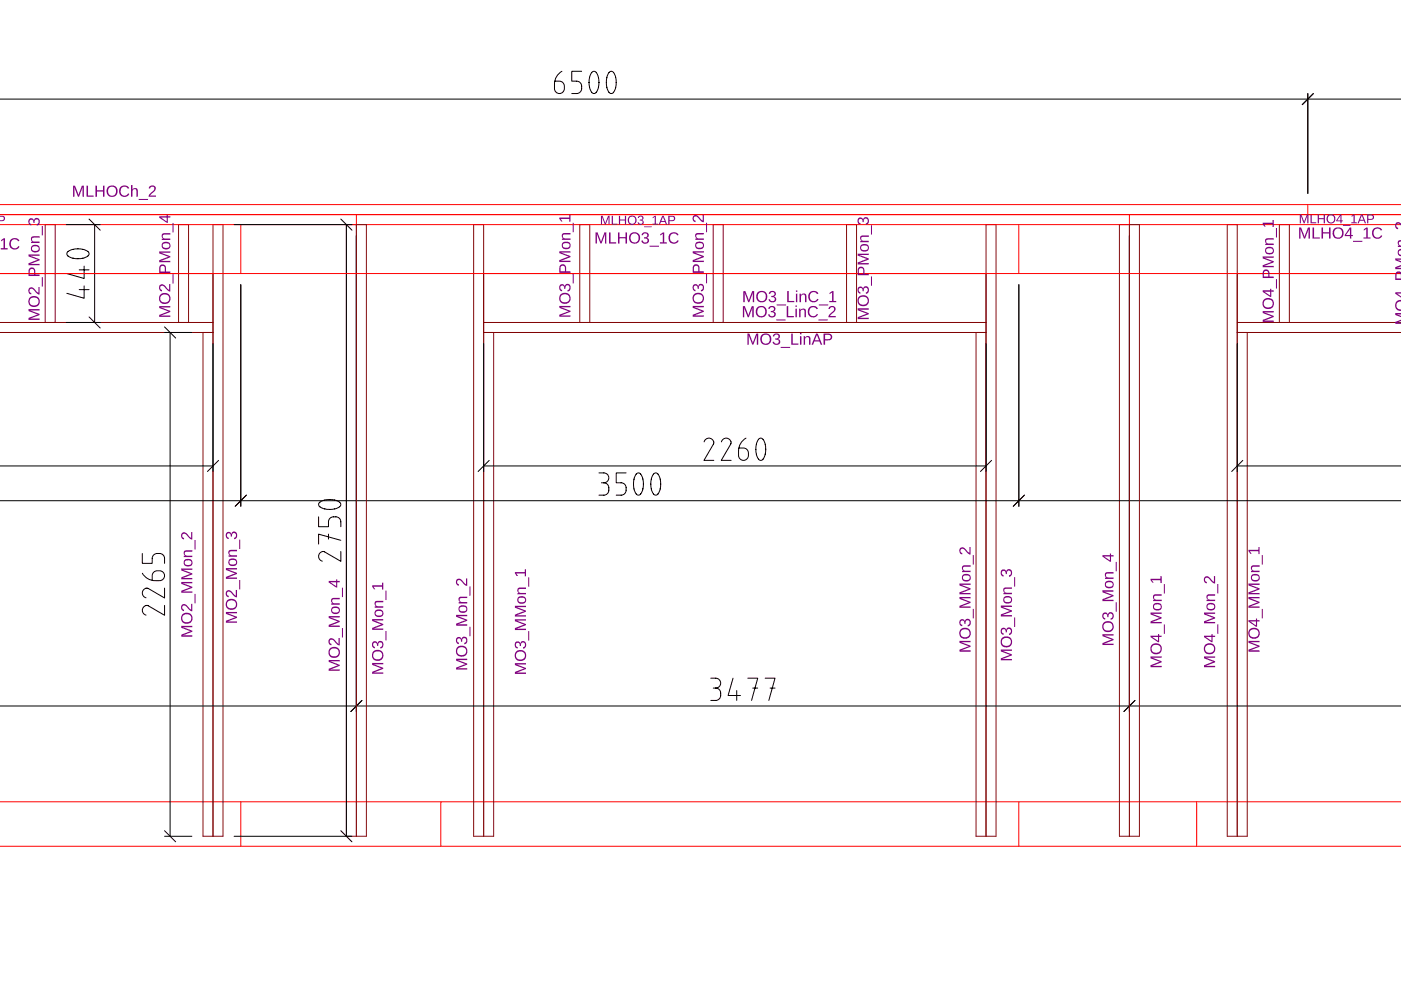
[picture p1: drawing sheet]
<svg xmlns="http://www.w3.org/2000/svg" width="420mm" height="297mm" viewBox="0 0 420 297" stroke-linecap="round" stroke-linejoin="round" font-family="sans-serif">
<g fill="none" stroke="#f00" stroke-width=".3">
<path d="M0 61.3h420.2M0 64.3h420.2M0 67.3h420.2M72.2 67.3v14.7M106.9 64.3v3M305.5 67.3v14.7M338.7 64.3v3M392.2 61.3v3M-.1 253.7h420.3M0 240.3h420.2M72.2 240.3v13.4M132.2 240.3v13.4"/>
<path d="M305.5 240.3v13.4M358.9 240.3v13.4"/>
</g>
<g fill="none" stroke="#850e0e" stroke-width=".3">
<path d="M13.5 67.3h3v29.4h-3zM53.5 67.3h3v29.4h-3zM103.9 67.3h6v183.4h-6zM106.9 67.3v183.4M173.9 67.3h3v29.4h-3zM213.9 67.3h3v29.4h-3zM253.9 67.3h3v29.4h-3zM335.7 67.3h6v183.4h-6zM338.7 67.3v183.4M383.7 67.3h3v29.4h-3zM63.9 99.7h-3v151h6v-183.4h-3v183.4M145 99.7h3v151h-6v-183.4h3v183.4"/>
<path d="M295.7 99.7h-3v151h6v-183.4h-3v183.4M371 99.7h3v151h-6v-183.4h3v183.4"/>
</g>
<path d="M0 96.7h63.9M0 82h63.9v17.7h-63.9M145 96.7h150.7M145 82h150.7v17.7h-150.7zM371 96.7h49.2M420.2 82h-49.2v17.7h49.2" fill="none" stroke="#800000" stroke-width=".3"/>
<g fill="none" stroke="#000" stroke-width=".3">
<path d="M0 29.7h420.2M168.5 21.4a4.9 4.9 0 0 0-1.9 6 1.58 1.58 0 0 0 2 .4 1.58 1.58 0 0 0 .6-2 1.48 1.48 0 0 0-1.4-1.5h-1.4M174.4 21.4h-2.9v2.9h1.5a1.89 1.89 0 0 1 1.5 1.9 1.89 1.89 0 0 1-1.5 1.8h-1.5M176.7 24.7l.4-2.3 .5-.9 .5-.1 .5 .1 .6 .9 .4 2.3M176.7 24.7l.4 2.3 .5 .9 .5 .1 .5-.1 .6-.9 .4-2.3M181.8 24.7l.3-1.9 .5-1.1a1.01 1.01 0 0 1 1.2-.2 1.01 1.01 0 0 1 .6 .9l.4 2.3M181.8 24.7l.4 2.3 .6 .9 .5 .1 .5-.1 .6-.9 .4-2.3M392.2 28v30M393.9 28l-3.4 3.4M19.9 67.3h10.1M20.2 75.6l1.3-.8 2.3-.2 1.8 .4 .9 .6 .2 .5-.2 .5-.9 .6-2.6 .3-1.5-.2-1.1-.6-.4-.6zM25.2 79.8v3.7l-5.2-1.5"/>
<path d="M26.7 65.7l3.3 3.3M28.4 67.3v29.4M70.2 67.3h35.3M102.2 65.7l3.3 3.3M103.9 67.3v183.4M106.9 70.7v142.6M338.7 70.7v142.6M19.9 96.7h10.1M23.7 86.8h3M23.7 80.9h3M25.2 85.7v3.7l-5.2-1.5M26.7 95l3.3 3.3"/>
<path d="M49.3 99.7h8.2M49.3 98l3.4 3.3M51 99.7v151M72.2 85.3v66.4M305.5 85.3v66.4M63.9 103v38.3M145 103v38.3M295.7 103v38.3M371 103v38.3M0 139.7h63.9M65.5 138l-3.3 3.3M145 139.7h150.7"/>
<path d="M146.7 138l-3.3 3.3M211.2 132.4a1.44 1.44 0 0 1 1.7-1.1 1.44 1.44 0 0 1 1.1 1.8l-2.9 4.9h3M216.4 132.4a1.44 1.44 0 0 1 1.7-1.1 1.44 1.44 0 0 1 1.1 1.8l-2.9 4.9h3M223.7 131.3a4.9 4.9 0 0 0-1.9 6.1 1.58 1.58 0 0 0 2 .4 1.58 1.58 0 0 0 .7-2 1.48 1.48 0 0 0-1.5-1.5h-1.4M227.7 131.5l.2-.1a1.63 1.63 0 0 1 1.6 1.8l.1 1.9-.2 1.4-.7 1.3-.8 .1-.8-1-.4-1.8 .2-2.3zM297.4 138l-3.4 3.3M371 139.7h49.2M372.7 138l-3.3 3.3M-.1 150.1h420.3M73.9 148.4l-3.4 3.3M95.5 154.9v3h3v-1.5a1.89 1.89 0 0 1 1.9-1.5 1.89 1.89 0 0 1 1.8 1.5v1.5M95.7 150.7l1.3-.7 2.3-.3 1.8 .4 .9 .6 .2 .5-.2 .5-.9 .6-2.6 .4-1.5-.3-1.1-.5-.4-.7z"/>
<path d="M179.6 141.7h1.5a1.48 1.48 0 0 1 1.5 1.5 1.48 1.48 0 0 1-1.5 1.5M180.4 144.7h.7M181.1 144.7a1.89 1.89 0 0 1 1.5 1.9 1.89 1.89 0 0 1-1.5 1.8h-1.5M187.8 141.7h-3v3h1.5a1.89 1.89 0 0 1 1.5 1.9 1.89 1.89 0 0 1-1.5 1.8h-1.5M191 141.9l.5-.2 .7 .4 .5 1.1 .2 1.5-.3 2.7-.6 .8-.5 .2-.5-.2-.6-.8-.4-1.9 .2-2.3zM196.2 141.9a1.48 1.48 0 0 1 1.8 1.7l.1 1.9-.2 1.5-.7 1.2-.8 .2-.8-1-.4-1.9 .2-2.3zM307.2 148.4l-3.3 3.3M42.7 171.8a4.9 4.9 0 0 0 6 2 1.58 1.58 0 0 0 .4-2.1 1.58 1.58 0 0 0-2-.6 1.48 1.48 0 0 0-1.5 1.5v1.4M42.7 165.9v3h2.9v-1.5a1.89 1.89 0 0 1 1.9-1.5 1.89 1.89 0 0 1 1.8 1.5v1.5M49.3 176.3v2.9l-4.9-2.8a1.44 1.44 0 0 0-1.7 1.1 1.44 1.44 0 0 0 1.1 1.7M98.5 160.1v1.5M102.2 165.3v3l-4.9-2.9a1.44 1.44 0 0 0-1.8 1.1 1.44 1.44 0 0 0 1.2 1.7"/>
<path d="M102.2 162l-6.7-1.9v3M49.3 181.5v2.9l-4.9-2.8a1.44 1.44 0 0 0-1.7 1 1.44 1.44 0 0 0 1.1 1.8M-.1 211.6h420.3M108.5 209.9l-3.3 3.4M213.2 203.3h1.4a1.48 1.48 0 0 1 1.5 1.5 1.48 1.48 0 0 1-1.5 1.4M213.9 206.2h.7M214.6 206.2a1.89 1.89 0 0 1 1.6 1.9 1.89 1.89 0 0 1-1.6 1.8h-1.4M219.8 203.3l-1.4 5.2h3.7M220.9 207v2.9M224.3 203.3h2.9l-1.8 6.6M225.8 206.2h1.4M229.5 203.3h2.9l-1.8 6.6"/>
<path d="M230.9 206.2h1.5M340.4 209.9l-3.4 3.4M49.3 250.7h8.2M49.3 249l3.4 3.3M70.2 250.7h35.3M102.2 249l3.3 3.3"/>
</g>
<path d="M8.5 92.7h3.4v.4l-3-.1 3 1.1v.3l-3 1.1h3v.4h-3.4v-.6l2.9-1-2.9-1.1zM8.5 90.4a1.72 1.72 0 0 1 3.4 0 1.72 1.72 0 0 1-3.4 0zM9.2 89.5a1.26 1.26 0 0 0 .2 1.8 1.26 1.26 0 0 0 1.7-.2 1.26 1.26 0 0 0-.1-1.7l-1-.2zM8.7 86.4a1.64 1.64 0 0 1 2.3 1l.5 .4v-1.7h.4v2.2l-.9-.4a1.78 1.78 0 0 0-2-1.2l-.1 .7 .5 .4v.5a1.16 1.16 0 0 1-.7-1.9zM12.5 83.1h.3v2.8h-.3zM8.8 80.5a1.03 1.03 0 0 1 1.2-.2 1.03 1.03 0 0 1 .6 1v1h1.3v.4h-3.4l.1-1.6zM9.1 80.8l-.2 1.5h1.3v-.9a.67 .67 0 0 0-.3-.7 .67 .67 0 0 0-.8 .1zM8.5 76.3h3.4v.4l-3-.1 3 1.1v.3l-3 1.1h3v.4h-3.4v-.6l2.9-1-2.9-1.1zM9.6 73.6a1.3 1.3 0 0 1 1.9 0 1.3 1.3 0 0 1 0 1.9 1.31 1.31 0 0 1-1.8-.1 1.31 1.31 0 0 1-.1-1.8zM9.8 74l-.1 .1a.86 .86 0 0 0 .2 1 .86 .86 0 0 0 1.1 .1 .76 .76 0 0 0 .6-1 .76 .76 0 0 0-1.2-.4zM9.5 71l2.4-.2v.4h-1.6a.61 .61 0 0 0-.7 .7 .61 .61 0 0 0 .8 .5h1.5v.4l-2.6 .1v-.4l.5-.1-.5-.6zM12.5 67.7h.3v2.9h-.3zM8.8 65.7l.9-.2 .5 .6a.95 .95 0 0 1 1.3-.7 .95 .95 0 0 1 .4 1.4l-.5 .7-.4 .1v-.4a.69 .69 0 0 0 .7-.8 .69 .69 0 0 0-1-.6 .69 .69 0 0 0-.3 1h-.4a.65 .65 0 0 0-.3-.9 .65 .65 0 0 0-.9 .4 .65 .65 0 0 0 .6 .8v.5a1.16 1.16 0 0 1-.6-1.9z" fill="#800080"/>
<path d="M0 82h420.2" fill="none" stroke="#f00" stroke-width=".3"/>
<g fill="#800080">
<path d="M47.7 91.7h3.4v.4h-3l3 1.1v.3l-3 1.1h3v.4h-3.4v-.6l2.9-1-2.9-1.1zM47.7 89.5a1.72 1.72 0 0 1 3.4 0 1.72 1.72 0 0 1-3.4 0zM48.4 88.6a1.26 1.26 0 0 0 .2 1.7 1.26 1.26 0 0 0 1.7-.1 1.26 1.26 0 0 0-.1-1.7l-1-.2zM47.9 85.5a1.64 1.64 0 0 1 2.3 1l.5 .4v-1.7h.4v2.2l-.9-.5a1.78 1.78 0 0 0-2-1.1l-.1 .7 .5 .4v.4a1.16 1.16 0 0 1-.7-1.8zM51.7 82.2h.3v2.8h-.3zM48 79.5a1.03 1.03 0 0 1 1.2-.2 1.03 1.03 0 0 1 .6 1.1v1h1.3v.4h-3.4l.1-1.6zM48.3 79.9l-.2 1.5h1.3v-.9a.67 .67 0 0 0-.3-.7 .67 .67 0 0 0-.8 .1zM47.7 75.4h3.4v.4l-3-.1 3 1.1v.3l-3 1.1h3v.4h-3.4v-.6l2.9-1-2.9-1.1zM48.8 72.7a1.3 1.3 0 0 1 1.9 0 1.3 1.3 0 0 1 0 1.8 1.31 1.31 0 0 1-1.8 0 1.31 1.31 0 0 1-.1-1.8zM49 73.1l-.1 .1a.86 .86 0 0 0 .2 1 .86 .86 0 0 0 1.1 .1 .76 .76 0 0 0 .6-1 .76 .76 0 0 0-1.2-.4zM48.7 70.1l2.4-.2v.4h-1.6a.61 .61 0 0 0-.7 .7 .61 .61 0 0 0 .8 .5h1.5v.4h-2.6v-.4h.5l-.5-.6zM51.7 66.8h.3v2.9h-.3zM47.7 64.8h2.3v-.5h.3v.5h.8v.4h-.8v1.6h-.3l-2.3-1.5zM48.2 65.2l1.8 1.2v-1.2z"/>
<path d="M207.7 91.7h3.4v.4h-3l3 1v.4l-3 1h3v.4h-3.4v-.6l2.9-1-2.9-1zM207.7 89.5a1.72 1.72 0 0 1 3.4 0 1.72 1.72 0 0 1-3.4 0zM208.4 88.5a1.26 1.26 0 0 0 .2 1.8 1.26 1.26 0 0 0 1.7-.1 1.26 1.26 0 0 0-.1-1.8l-1-.2zM208 85.4l.9-.2 .5 .7a.95 .95 0 0 1 1.3-.7 .95 .95 0 0 1 .4 1.4l-.5 .7-.4 .1v-.5a.69 .69 0 0 0 .7-.8 .69 .69 0 0 0-1-.5 .69 .69 0 0 0-.3 1h-.4a.65 .65 0 0 0-.3-1 .65 .65 0 0 0-.9 .5 .65 .65 0 0 0 .6 .8v.4a1.16 1.16 0 0 1-.6-1.9zM211.7 82.1h.3v2.8h-.3zM208 79.5a1.03 1.03 0 0 1 1.2-.2 1.03 1.03 0 0 1 .6 1v1h1.3v.5h-3.4l.1-1.6zM208.3 79.8l-.2 1.5h1.3v-.9a.67 .67 0 0 0-.3-.7 .67 .67 0 0 0-.8 .1zM207.7 75.3h3.4v.4h-3l3 1.1v.3l-3 1.1 3-.1v.4h-3.4v-.5l2.9-1.1-2.9-1zM208.8 72.7a1.3 1.3 0 0 1 1.9-.1 1.3 1.3 0 0 1 0 1.9 1.31 1.31 0 0 1-1.8 0 1.31 1.31 0 0 1-.1-1.8zM209 73l-.1 .1a.86 .86 0 0 0 .2 1.1 .86 .86 0 0 0 1.1 0 .76 .76 0 0 0 .6-1 .76 .76 0 0 0-1.2-.3zM208.7 70l2.4-.2v.5h-1.6a.61 .61 0 0 0-.7 .6 .61 .61 0 0 0 .8 .6h1.5v.4h-2.6v-.4h.5l-.5-.7zM211.7 66.8h.3v2.8h-.3zM207.9 64.7a1.64 1.64 0 0 1 2.3 1l.5 .4v-1.7h.4v2.2l-.9-.4a1.78 1.78 0 0 0-2-1.2l-.1 .7 .5 .4v.5a1.16 1.16 0 0 1-.7-1.9z"/>
<path d="M167.7 91.7h3.4v.4h-3l3 1.1v.3l-3 1.1 3-.1v.4h-3.4v-.6l2.9-1-2.9-1zM167.7 89.5a1.72 1.72 0 0 1 3.4 0 1.72 1.72 0 0 1-3.4 0zM168.4 88.5a1.26 1.26 0 0 0 .2 1.8 1.26 1.26 0 0 0 1.7-.1 1.26 1.26 0 0 0-.1-1.8l-1-.2zM168 85.4l.9-.2 .5 .7a.95 .95 0 0 1 1.3-.7 .95 .95 0 0 1 .4 1.4l-.5 .7-.4 .1v-.5a.69 .69 0 0 0 .7-.8 .69 .69 0 0 0-1-.5 .69 .69 0 0 0-.3 1h-.4a.65 .65 0 0 0-.3-1 .65 .65 0 0 0-.9 .5 .65 .65 0 0 0 .6 .8v.4a1.16 1.16 0 0 1-.6-1.9zM171.7 82.1h.3v2.8h-.3zM168 79.5a1.03 1.03 0 0 1 1.2-.2 1.03 1.03 0 0 1 .6 1.1v.9h1.3v.5h-3.4l.1-1.6zM168.3 79.9l-.2 1.4h1.3v-.9a.67 .67 0 0 0-.3-.7 .67 .67 0 0 0-.8 .2zM167.7 75.3h3.4v.4h-3l3 1.1v.3l-3 1.1 3-.1v.4h-3.4v-.5l2.9-1.1-2.9-1zM168.8 72.7a1.3 1.3 0 0 1 1.9-.1 1.3 1.3 0 0 1 0 1.9 1.31 1.31 0 0 1-1.8 0 1.31 1.31 0 0 1-.1-1.8zM169 73l-.1 .1a.86 .86 0 0 0 .2 1.1 .86 .86 0 0 0 1.1 0 .76 .76 0 0 0 .6-1 .76 .76 0 0 0-1.2-.3zM168.7 70l2.4-.2v.5h-1.6a.61 .61 0 0 0-.7 .7 .61 .61 0 0 0 .8 .5h1.5v.4h-2.6v-.4h.5l-.5-.7zM171.7 66.8h.3v2.8h-.3zM167.7 65.2h3v-.8h.4v2.1h-.4v-.9h-2.5l.5 .8h-.4l-.6-.8z"/>
<path d="M67.7 183.4h3.4v.4h-3l3 1.1v.3l-3 1.1h3v.4h-3.4v-.6l2.9-1.1-2.9-1zM67.7 181.2a1.72 1.72 0 0 1 3.4 0 1.72 1.72 0 0 1-3.4 0zM68.4 180.3a1.26 1.26 0 0 0 .2 1.7 1.26 1.26 0 0 0 1.7-.1 1.26 1.26 0 0 0-.1-1.8l-1-.1zM67.9 177.2a1.64 1.64 0 0 1 2.3 1l.5 .4v-1.8h.4v2.2l-.9-.4a1.78 1.78 0 0 0-2-1.1l-.1 .7 .5 .4v.4a1.16 1.16 0 0 1-.7-1.8zM71.7 173.8h.3v2.9h-.3zM67.7 170.3h3.4v.4h-3l3 1v.3l-3 1.1h3v.4h-3.4v-.6l2.9-1-2.9-1.1zM68.8 167.7a1.3 1.3 0 0 1 1.9-.1 1.3 1.3 0 0 1 0 1.9 1.31 1.31 0 0 1-1.8-.1 1.31 1.31 0 0 1-.1-1.7zM69 168l-.1 .1a.86 .86 0 0 0 .2 1 .86 .86 0 0 0 1.1 .1 .76 .76 0 0 0 .6-1 .76 .76 0 0 0-1.2-.4zM68.7 165l2.4-.2v.4h-1.6a.61 .61 0 0 0-.7 .7 .61 .61 0 0 0 .8 .5h1.5v.4l-2.6 .1v-.4l.5-.1-.5-.6zM71.7 161.7h.3v2.9h-.3zM68 159.7l.9-.2 .5 .6a.95 .95 0 0 1 1.3-.7 .95 .95 0 0 1 .4 1.4l-.5 .7-.4 .1v-.4a.69 .69 0 0 0 .7-.8 .69 .69 0 0 0-1-.6 .69 .69 0 0 0-.3 1h-.4a.65 .65 0 0 0-.3-.9 .65 .65 0 0 0-.9 .4 .65 .65 0 0 0 .6 .8v.5a1.16 1.16 0 0 1-.6-1.9z"/>
<path d="M98.6 197.8h3.3v.4h-2.9l2.9 1.1v.3l-2.9 1.1h2.9v.4h-3.3v-.6l2.8-1.1-2.8-1zM98.5 195.6a1.72 1.72 0 0 1 3.4 0 1.72 1.72 0 0 1-3.4 0zM99.2 194.7a1.26 1.26 0 0 0 .2 1.7 1.26 1.26 0 0 0 1.7-.1 1.26 1.26 0 0 0 0-1.8l-1.1-.1zM98.7 191.6a1.64 1.64 0 0 1 2.3 1l.5 .4v-1.8h.4v2.2l-.9-.4a1.78 1.78 0 0 0-2-1.1l-.1 .7 .5 .4v.4a1.16 1.16 0 0 1-.7-1.8zM102.5 188.2h.4v2.9h-.4zM98.6 184.7h3.3v.4h-2.9l2.9 1v.3l-2.9 1.1h2.9v.4h-3.3v-.6l2.8-1-2.8-1.1zM99.6 182.1a1.3 1.3 0 0 1 1.9-.1 1.3 1.3 0 0 1 0 1.9 1.31 1.31 0 0 1-1.8-.1 1.31 1.31 0 0 1-.1-1.7zM99.8 182.4l-.1 .1a.86 .86 0 0 0 .2 1 .86 .86 0 0 0 1.1 .1 .76 .76 0 0 0 .6-1 .76 .76 0 0 0-1.2-.4zM99.5 179.4l2.4-.2v.4h-1.6a.61 .61 0 0 0-.7 .7 .61 .61 0 0 0 .8 .5h1.5v.4l-2.6 .1v-.4l.5-.1-.5-.6zM102.5 176.1h.4v2.9h-.4zM98.6 174.1h2.2v-.4h.3v.4h.8v.4h-.8v1.6h-.3l-2.2-1.5zM99 174.5l1.8 1.2v-1.2z"/>
<path d="M54.3 187.6h3.4v.4h-3l3 1v.4l-3 1h3v.4h-3.4v-.6l2.9-1-2.9-1zM54.3 185.4a1.72 1.72 0 0 1 3.4 0 1.72 1.72 0 0 1-3.4 0zM55 184.4a1.26 1.26 0 0 0 .2 1.8 1.26 1.26 0 0 0 1.7-.1 1.26 1.26 0 0 0 0-1.8l-1.1-.2zM54.5 181.3a1.64 1.64 0 0 1 2.3 1l.5 .4v-1.7h.4v2.2l-.9-.4a1.78 1.78 0 0 0-2-1.1l-.1 .6 .5 .5v.4a1.16 1.16 0 0 1-.7-1.9zM58.3 178h.3v2.8h-.3zM54.3 174.4h3.4v.4h-3l3 1.1v.3l-3 1.1h3v.4h-3.4v-.6l2.9-1.1-2.9-1zM54.3 170.4h3.4v.4h-3l3 1.1v.3l-3 1.1 3-.1v.4h-3.4v-.6l2.9-1-2.9-1zM55.4 167.8a1.3 1.3 0 0 1 1.9-.1 1.3 1.3 0 0 1 0 1.9 1.31 1.31 0 0 1-1.8 0 1.31 1.31 0 0 1-.1-1.8zM55.6 168.1l-.1 .1a.86 .86 0 0 0 .2 1.1 .86 .86 0 0 0 1.1 0 .76 .76 0 0 0 .6-1 .76 .76 0 0 0-1.2-.3zM55.3 165.1l2.4-.2v.5h-1.6a.61 .61 0 0 0-.7 .6 .61 .61 0 0 0 .8 .6h1.5v.4h-2.6v-.4h.5l-.5-.7zM58.3 161.9h.3v2.8h-.3zM54.5 159.8a1.64 1.64 0 0 1 2.3 1l.5 .4v-1.7h.4v2.2l-.9-.4a1.78 1.78 0 0 0-2-1.2l-.1 .7 .5 .4v.5a1.16 1.16 0 0 1-.7-1.9z"/>
<path d="M222.8 91.8h.6l1 2.8 1-2.8h.6v3.3h-.4v-2.9l-1 2.9h-.3l-1.1-2.9v2.9h-.4zM226.5 93.4a1.75 1.75 0 0 1 3.5 0 1.75 1.75 0 0 1-3.5 0zM227.4 92.4a1.31 1.31 0 0 0 0 2 1.31 1.31 0 0 0 1.9-.1 1.31 1.31 0 0 0-.1-1.8 1.31 1.31 0 0 0-1.8-.1zM230.6 92a1.01 1.01 0 0 1 1.4-.2 1.01 1.01 0 0 1 .3 1.4l-.4 .2a.95 .95 0 0 1 .7 1.3 .95 .95 0 0 1-1.5 .4l-.7-.5-.1-.4h.5a.69 .69 0 0 0 .8 .7 .69 .69 0 0 0 .5-.9 .69 .69 0 0 0-1-.4v-.4a.65 .65 0 0 0 1-.3 .65 .65 0 0 0-.5-.9 .65 .65 0 0 0-.8 .6h-.4zM232.8 95.7h2.8v.4h-2.8zM235.9 91.8h.5v2.9h1.7v.4h-2.2zM238.6 91.6h.4v.4h-.4zM238.6 92.5h.4v2.6h-.4zM239.6 92.5h.4l.1 .5a.86 .86 0 0 1 1-.5 .86 .86 0 0 1 .6 .9v1.7h-.4v-1.6a.61 .61 0 0 0-.7-.7 .61 .61 0 0 0-.5 .8v1.5h-.4zM242.7 92.2a1.69 1.69 0 0 1 2.6 .3l-.4 .2a1.29 1.29 0 0 0-2.2 .3 1.29 1.29 0 0 0 1.4 1.8l.9-.7 .3 .2a1.71 1.71 0 0 1-2.5 .5 1.71 1.71 0 0 1-.1-2.6zM245.4 95.7h2.8v.4h-2.8zM248.8 92a1.08 1.08 0 0 1 1.7 .1 1.08 1.08 0 0 1-.6 1.6l-1 1h1.7v.4h-2.2l.4-.9a1.78 1.78 0 0 0 1.2-2l-.7-.1-.4 .5h-.4z"/>
<path d="M222.9 87.2h.6l1.1 2.9 1-2.9h.6v3.4h-.4v-3l-1.1 3h-.3l-1.1-3v3h-.4zM226.7 88.9a1.72 1.72 0 0 1 3.4 0 1.72 1.72 0 0 1-3.4 0zM227.6 87.9a1.31 1.31 0 0 0-.1 1.9 1.31 1.31 0 0 0 1.9-.1 1.31 1.31 0 0 0 0-1.8 1.31 1.31 0 0 0-1.8 0zM230.8 87.5a1.01 1.01 0 0 1 1.4-.2 1.01 1.01 0 0 1 .2 1.4l-.4 .2a.95 .95 0 0 1 .7 1.3 .95 .95 0 0 1-1.4 .4l-.7-.5-.1-.4h.4a.69 .69 0 0 0 .8 .7 .69 .69 0 0 0 .6-1 .69 .69 0 0 0-1-.3v-.4a.65 .65 0 0 0 .9-.3 .65 .65 0 0 0-.4-.9 .65 .65 0 0 0-.8 .6h-.5zM232.9 91.2h2.8v.3h-2.8zM236.1 87.2h.4v3h1.7v.4h-2.1zM238.7 87.1h.4v.4h-.4zM238.7 88h.4v2.6h-.4zM239.8 88h.4v.5a.86 .86 0 0 1 1-.5 .86 .86 0 0 1 .6 .9v1.7h-.4v-1.6a.61 .61 0 0 0-.7-.7 .61 .61 0 0 0-.5 .8v1.5h-.4zM242.8 87.7a1.69 1.69 0 0 1 2.6 .3l-.4 .2a1.29 1.29 0 0 0-2.2 .3 1.29 1.29 0 0 0 1.4 1.7l.9-.6 .4 .1a1.71 1.71 0 0 1-2.6 .6 1.71 1.71 0 0 1-.1-2.6zM245.6 91.2h2.8v.3h-2.8zM248.8 87.8l.8-.6h.4v3h.8v.4h-2.1v-.4h.8v-2.6l-.7 .6z"/>
<path d="M224.1 100h.6l1.1 2.8 1-2.8h.6v3.3h-.4v-2.9l-1.1 2.9h-.3l-1.1-2.9v2.9h-.4zM227.9 101.7a1.72 1.72 0 0 1 3.4 0 1.72 1.72 0 0 1-3.4 0zM228.8 100.7a1.31 1.31 0 0 0-.1 1.9 1.31 1.31 0 0 0 2-.1 1.31 1.31 0 0 0-.1-1.8 1.31 1.31 0 0 0-1.8 0zM232 100.3a1.01 1.01 0 0 1 1.4-.3 1.01 1.01 0 0 1 .2 1.4l-.4 .2a.95 .95 0 0 1 .7 1.3 .95 .95 0 0 1-1.4 .4l-.7-.5-.1-.3 .4-.1a.69 .69 0 0 0 .9 .7 .69 .69 0 0 0 .5-.9 .69 .69 0 0 0-1-.4v-.4a.65 .65 0 0 0 .9-.3 .65 .65 0 0 0-.4-.8 .65 .65 0 0 0-.8 .5h-.4zM234.1 104h2.9v.3h-2.9zM237.3 100h.4v3h1.7v.3h-2.1zM239.9 99.8h.4v.4h-.4zM239.9 100.8h.4v2.5h-.4zM241 100.8h.4v.4a.86 .86 0 0 1 1-.5 .86 .86 0 0 1 .7 .9v1.7h-.5v-1.6a.61 .61 0 0 0-.7-.7 .61 .61 0 0 0-.5 .8v1.5h-.4zM244.7 100h.5l1.4 3.3h-.5l-.4-.9h-1.5l-.4 .9h-.4zM245 100.3l-.6 1.7h1.2zM247 100h1.4a1.03 1.03 0 0 1 1.2 1 1.03 1.03 0 0 1-1.2 1h-1v1.3h-.4zM247.4 100.4v1.3h1a.67 .67 0 0 0 .7-.7 .67 .67 0 0 0-.8-.6z"/>
<path d="M-.1 71.4v3.3zM-.1 71.4v3.3zM-.1 71.4v3.3zM-.1 71.4v3.4zM-.1 71.7v2.7zM-.1 71.4v3.3zM-.1 75.4v.3zM-.1 75.4v.3zM.3 72l.8-.6h.4v3h.8v.3h-2.1v-.3h.9v-2.6l-.8 .6zM3.2 71.8a1.69 1.69 0 0 1 2.6 .4l-.4 .1a1.29 1.29 0 0 0-2.2 .4 1.29 1.29 0 0 0 1.4 1.7l.9-.7 .4 .2a1.71 1.71 0 0 1-2.6 .5 1.71 1.71 0 0 1-.1-2.6z"/>
<path d="M-.1 64.7v2.6zM-.1 64.7v2.6zM-.1 64.7v2.6zM-.1 64.6v2.8zM-.1 64.9v2.2zM-.1 64.6v2.7zM-.1 67.9v.2zM-.1 64.7v2.6zM-.1 64.7v2.6zM-.1 64.9v1.4zM-.1 64.7h.7a.82 .82 0 0 1 .9 .8 .82 .82 0 0 1-.9 .8h-.7v1zM-.1 65v1h.6a.53 .53 0 0 0 .6-.5 .53 .53 0 0 0-.6-.5z"/>
<path d="M257.2 92.4h3.3v.4h-2.9l2.9 1.1v.3l-2.9 1.1 2.9-.1v.5h-3.3v-.6l2.9-1.1-2.9-1zM257.2 90.2a1.72 1.72 0 0 1 3.4 0 1.72 1.72 0 0 1-3.4 0zM257.9 89.2a1.26 1.26 0 0 0 .1 1.8 1.26 1.26 0 0 0 1.8-.1 1.26 1.26 0 0 0-.1-1.8l-1-.2zM257.4 86.1l.9-.2 .5 .7a.95 .95 0 0 1 1.3-.7 .95 .95 0 0 1 .5 1.4l-.6 .7-.3 .1-.1-.5a.69 .69 0 0 0 .7-.8 .69 .69 0 0 0-.9-.5 .69 .69 0 0 0-.4 1h-.3a.65 .65 0 0 0-.4-.9 .65 .65 0 0 0-.8 .4 .65 .65 0 0 0 .6 .8l-.1 .4a1.16 1.16 0 0 1-.6-1.9zM261.2 82.8h.3v2.9h-.3zM257.5 80.2a1.03 1.03 0 0 1 1.2-.2 1.03 1.03 0 0 1 .5 1.1v.9h1.3v.5h-3.3v-1.6zM257.7 80.6l-.1 1.4h1.3v-.9a.67 .67 0 0 0-.4-.7 .67 .67 0 0 0-.8 .2zM257.2 76h3.3v.4h-2.9l2.9 1.1v.3l-2.9 1.1h2.9v.4h-3.3v-.6l2.9-1.1-2.9-1zM258.3 73.4a1.3 1.3 0 0 1 1.8 0 1.3 1.3 0 0 1 0 1.8 1.31 1.31 0 0 1-1.7 0 1.31 1.31 0 0 1-.1-1.8zM258.5 73.8l-.1 .1a.86 .86 0 0 0 .2 1 .86 .86 0 0 0 1 .1 .76 .76 0 0 0 .6-1.1 .76 .76 0 0 0-1.1-.3zM258.2 70.8l2.3-.2v.4h-1.6a.61 .61 0 0 0-.6 .7 .61 .61 0 0 0 .8 .5h1.4v.4h-2.5v-.4h.4l-.5-.7zM261.2 67.5h.3v2.8h-.3zM257.4 65.4l.9-.2 .5 .7a.95 .95 0 0 1 1.3-.7 .95 .95 0 0 1 .5 1.4l-.6 .7-.3 .1-.1-.5a.69 .69 0 0 0 .7-.8 .69 .69 0 0 0-.9-.5 .69 .69 0 0 0-.4 1h-.3a.65 .65 0 0 0-.4-1 .65 .65 0 0 0-.8 .5 .65 .65 0 0 0 .6 .8l-.1 .4a1.16 1.16 0 0 1-.6-1.9z"/>
<path d="M111.6 198.7h3.3v.4h-2.9l2.9 1.1v.3l-2.9 1.1h2.9v.4h-3.3v-.6l2.8-1.1-2.8-1zM111.5 196.5a1.75 1.75 0 0 1 3.5 0 1.75 1.75 0 0 1-3.5 0zM112.3 195.5a1.26 1.26 0 0 0 .1 1.8 1.26 1.26 0 0 0 1.8-.1 1.26 1.26 0 0 0-.1-1.8l-1-.2zM111.8 192.4l.9-.2 .5 .7a.95 .95 0 0 1 1.3-.7 .95 .95 0 0 1 .5 1.4l-.6 .7-.3 .1-.1-.5a.69 .69 0 0 0 .7-.8 .69 .69 0 0 0-.9-.5 .69 .69 0 0 0-.4 1h-.3a.65 .65 0 0 0-.4-.9 .65 .65 0 0 0-.8 .4 .65 .65 0 0 0 .6 .8l-.1 .4a1.16 1.16 0 0 1-.6-1.9zM115.6 189.1h.3v2.9h-.3zM111.6 185.6h3.3v.4l-2.9-.1 2.9 1.1v.3l-2.9 1.1h2.9v.4h-3.3v-.6l2.8-1-2.8-1.1zM112.7 182.9a1.3 1.3 0 0 1 1.8 0 1.3 1.3 0 0 1 0 1.8 1.31 1.31 0 0 1-1.7 0 1.31 1.31 0 0 1-.1-1.8zM112.9 183.3l-.1 .1a.86 .86 0 0 0 .2 1 .86 .86 0 0 0 1 .1 .76 .76 0 0 0 .6-1 .76 .76 0 0 0-1.1-.4zM112.5 180.3l2.4-.2v.4h-1.6a.61 .61 0 0 0-.6 .7 .61 .61 0 0 0 .8 .5h1.4v.4l-2.5 .1v-.4l.4-.1-.5-.6zM115.6 177h.3v2.9h-.3zM111.6 175.4h3v-.8h.3v2.1h-.3v-.8h-2.6l.5 .7h-.4l-.5-.8z"/>
<path d="M136.8 197.4h3.3v.5l-2.9-.1 2.9 1.1v.3l-2.9 1.1h2.9v.4h-3.3v-.6l2.8-1-2.8-1.1zM136.7 195.2a1.75 1.75 0 0 1 3.5 0 1.75 1.75 0 0 1-3.5 0zM137.5 194.3a1.26 1.26 0 0 0 .1 1.8 1.26 1.26 0 0 0 1.8-.2 1.26 1.26 0 0 0-.1-1.7l-1.1-.2zM137 191.2l.9-.2 .5 .6a.95 .95 0 0 1 1.3-.7 .95 .95 0 0 1 .4 1.4l-.5 .7-.3 .1-.1-.4a.69 .69 0 0 0 .7-.8 .69 .69 0 0 0-.9-.6 .69 .69 0 0 0-.4 1h-.4a.65 .65 0 0 0-.3-.9 .65 .65 0 0 0-.8 .5 .65 .65 0 0 0 .5 .7v.5a1.16 1.16 0 0 1-.6-1.9zM140.8 187.9h.3v2.8h-.3zM136.8 184.3h3.3v.4h-2.9l2.9 1.1v.3l-2.9 1.1 2.9-.1v.4h-3.3v-.6l2.8-1-2.8-1zM137.8 181.7a1.3 1.3 0 0 1 1.9-.1 1.3 1.3 0 0 1 0 1.9 1.31 1.31 0 0 1-1.8 0 1.31 1.31 0 0 1-.1-1.8zM138 182l-.1 .1a.86 .86 0 0 0 .2 1.1 .86 .86 0 0 0 1.1 0 .76 .76 0 0 0 .6-1 .76 .76 0 0 0-1.2-.3zM137.7 179l2.4-.2v.5h-1.6a.61 .61 0 0 0-.7 .6 .61 .61 0 0 0 .8 .5h1.5v.5h-2.5v-.4h.4l-.5-.7zM140.8 175.8h.3v2.8h-.3zM137 173.7a1.64 1.64 0 0 1 2.3 1l.5 .4v-1.7h.3v2.2l-.9-.4a1.78 1.78 0 0 0-2-1.2l-.1 .7 .5 .4v.5a1.16 1.16 0 0 1-.6-1.9z"/>
<path d="M300.1 194.7h3.4v.4h-3l3 1v.3l-3 1.1h3v.4h-3.4v-.6l2.9-1-2.9-1zM300.1 192.5a1.72 1.72 0 0 1 3.4 0 1.72 1.72 0 0 1-3.4 0zM300.8 191.5a1.26 1.26 0 0 0 .2 1.8 1.26 1.26 0 0 0 1.7-.1 1.26 1.26 0 0 0-.1-1.8l-1-.2zM300.4 188.4l.9-.2 .5 .6a.95 .95 0 0 1 1.3-.7 .95 .95 0 0 1 .4 1.5l-.5 .7-.4 .1v-.5a.69 .69 0 0 0 .7-.8 .69 .69 0 0 0-1-.5 .69 .69 0 0 0-.3 1h-.4a.65 .65 0 0 0-.3-1 .65 .65 0 0 0-.9 .5 .65 .65 0 0 0 .6 .8v.4a1.16 1.16 0 0 1-.6-1.9zM304.1 185.1h.3v2.8h-.3zM300.1 181.5h3.4v.4h-3l3 1.1v.3l-3 1.1h3v.4h-3.4v-.6l2.9-1.1-2.9-1zM301.2 178.9a1.3 1.3 0 0 1 1.9 0 1.3 1.3 0 0 1 0 1.8 1.31 1.31 0 0 1-1.8 0 1.31 1.31 0 0 1-.1-1.8zM301.4 179.3l-.1 .1a.86 .86 0 0 0 .2 1 .86 .86 0 0 0 1 .1 .76 .76 0 0 0 .6-1.1 .76 .76 0 0 0-1.1-.3zM301.1 176.3l2.4-.2v.4h-1.6a.61 .61 0 0 0-.7 .7 .61 .61 0 0 0 .8 .5h1.5v.4h-2.6v-.4h.5l-.5-.7zM304.1 173h.3v2.8h-.3zM300.4 170.9l.9-.2 .5 .7a.95 .95 0 0 1 1.3-.7 .95 .95 0 0 1 .4 1.4l-.5 .7-.4 .1v-.5a.69 .69 0 0 0 .7-.8 .69 .69 0 0 0-1-.5 .69 .69 0 0 0-.3 1h-.4a.65 .65 0 0 0-.3-1 .65 .65 0 0 0-.9 .5 .65 .65 0 0 0 .6 .8v.4a1.16 1.16 0 0 1-.6-1.9z"/>
<path d="M330.6 190.1h3.4v.4h-3l3 1.1v.3l-3 1.1 3-.1v.4h-3.4v-.6l2.9-1-2.9-1zM330.6 187.9a1.72 1.72 0 0 1 3.4 0 1.72 1.72 0 0 1-3.4 0zM331.3 186.9a1.26 1.26 0 0 0 .1 1.8 1.26 1.26 0 0 0 1.8-.1 1.26 1.26 0 0 0-.1-1.8l-1-.2zM330.8 183.8l.9-.2 .5 .7a.95 .95 0 0 1 1.3-.7 .95 .95 0 0 1 .5 1.4l-.6 .7-.3 .1v-.5a.69 .69 0 0 0 .6-.8 .69 .69 0 0 0-.9-.5 .69 .69 0 0 0-.4 1h-.3a.65 .65 0 0 0-.3-1 .65 .65 0 0 0-.9 .5 .65 .65 0 0 0 .6 .8l-.1 .4a1.16 1.16 0 0 1-.6-1.9zM334.6 180.5h.3v2.8h-.3zM330.6 176.9h3.4v.4h-3l3 1.1v.3l-3 1.1h3v.4h-3.4v-.6l2.9-1-2.9-1.1zM331.7 174.3a1.3 1.3 0 0 1 1.8 0 1.3 1.3 0 0 1 .1 1.8 1.31 1.31 0 0 1-1.8 0 1.31 1.31 0 0 1-.1-1.8zM331.9 174.7l-.1 .1a.86 .86 0 0 0 .2 1 .86 .86 0 0 0 1 .1 .76 .76 0 0 0 .6-1.1 .76 .76 0 0 0-1.1-.3zM331.6 171.7l2.4-.2v.4h-1.7a.61 .61 0 0 0-.6 .7 .61 .61 0 0 0 .8 .5h1.5v.4h-2.6v-.4h.4l-.4-.7zM334.6 168.4h.3v2.8h-.3zM330.6 166.4h2.3v-.5h.3v.5h.8v.4h-.8v1.6h-.3l-2.3-1.6zM331.1 166.8l1.8 1.2v-1.2z"/>
<path d="M418.5 93.8h1.7v.4h-1.4l.7 .2 .7 .9v.3l-.7 .9-.7 .2h1.4v.4h-1.7v-.6l1.7-.9v-.3l-1.7-.9zM418.9 90.3l1.3-.4v3.2a1.59 1.59 0 0 1-1.7-.9 1.59 1.59 0 0 1 .4-1.9zM419.1 90.7a1.13 1.13 0 0 0-.3 1.4 1.13 1.13 0 0 0 1.4 .5v-2.1a.47 .47 0 0 0-.8 0zM418.5 87.6h1.7v-.5v2.5l-1.7-1.5zM418.9 88l1.3 1.2v-1.2zM420.2 84.3v2.8zM418.7 81.6a.86 .86 0 0 1 1.1-.2 .86 .86 0 0 1 .4 1.1v1.4h-1.7v-1.6zM419 82l-.2 1.5h1.3v-1a.67 .67 0 0 0-.3-.7 .67 .67 0 0 0-.8 .2zM418.5 77.4h1.7v.4h-1.4l.7 .2 .7 .9v.3l-.7 .9-.7 .2h1.4v.4h-1.7v-.6l1.7-.9v-.3l-1.7-.9zM419.5 74.8l.7-.2v2.2a1.08 1.08 0 0 1-1-.7 1.08 1.08 0 0 1 .3-1.3zM419.7 75.2l-.1 .1a.71 .71 0 0 0 0 .7 .71 .71 0 0 0 .6 .4v-1.4zM419.4 72.2l.8-.2v.4a.61 .61 0 0 0-.7 .6 .61 .61 0 0 0 .7 .6v.4h-1v-.4h.5l-.5-.7zM420.2 68.9v2.8zM418.6 66.9a1.02 1.02 0 0 1 1.4-.1 1.02 1.02 0 0 1 .2 1.3v.2v-1.8v2.2a1.13 1.13 0 0 0-.1-1.2 1.13 1.13 0 0 0-1.1-.4l-.2 .7 .5 .5v.4a1.16 1.16 0 0 1-.7-1.8z"/>
<path d="M378.7 93.3h3.3v.4l-2.9-.1 2.9 1.1v.3l-2.9 1.1h2.9v.4h-3.3v-.6l2.8-1-2.8-1.1zM378.6 91a1.75 1.75 0 0 1 3.5 0 1.75 1.75 0 0 1-3.5 0zM379.4 90.1a1.26 1.26 0 0 0 .1 1.8 1.26 1.26 0 0 0 1.8-.2 1.26 1.26 0 0 0-.1-1.7l-1.1-.2zM378.7 87h2.2v-.4h.3v.4h.8v.4h-.8v1.6h-.3l-2.2-1.5zM379.2 87.4l1.7 1.2v-1.2zM382.7 83.7h.3v2.8h-.3zM378.9 81.1a1.03 1.03 0 0 1 1.2-.2 1.03 1.03 0 0 1 .6 1v1h1.3v.4h-3.3v-1.6zM379.2 81.4l-.2 1.5h1.3v-.9a.67 .67 0 0 0-.3-.7 .67 .67 0 0 0-.8 .1zM378.7 76.9h3.3v.4l-2.9-.1 2.9 1.1v.3l-2.9 1.1h2.9v.4h-3.3v-.6l2.8-1-2.8-1.1zM379.7 74.2a1.3 1.3 0 0 1 1.9 0 1.3 1.3 0 0 1 0 1.9 1.31 1.31 0 0 1-1.8-.1 1.31 1.31 0 0 1-.1-1.8zM379.9 74.6l-.1 .1a.86 .86 0 0 0 .2 1 .86 .86 0 0 0 1.1 .1 .76 .76 0 0 0 .6-1 .76 .76 0 0 0-1.2-.4zM379.6 71.6l2.4-.2v.4h-1.6a.61 .61 0 0 0-.7 .7 .61 .61 0 0 0 .8 .5h1.5v.4l-2.6 .1v-.4l.5-.1-.5-.6zM382.7 68.3h.3v2.9h-.3zM378.7 66.8h2.9v-.9h.4v2.1h-.4v-.8h-2.5l.5 .7h-.4l-.5-.8z"/>
<path d="M287.7 192.1h3.4v.4h-3l3 1v.4l-3 1h3v.4h-3.4v-.6l2.9-1-2.9-1zM287.7 189.9a1.72 1.72 0 0 1 3.4 0 1.72 1.72 0 0 1-3.4 0zM288.4 188.9a1.26 1.26 0 0 0 .2 1.8 1.26 1.26 0 0 0 1.7-.1 1.26 1.26 0 0 0-.1-1.8l-1-.2zM288 185.8l.9-.2 .5 .7a.95 .95 0 0 1 1.3-.7 .95 .95 0 0 1 .4 1.4l-.5 .7-.4 .1v-.5a.69 .69 0 0 0 .7-.8 .69 .69 0 0 0-1-.5 .69 .69 0 0 0-.3 1h-.4a.65 .65 0 0 0-.3-1 .65 .65 0 0 0-.9 .5 .65 .65 0 0 0 .6 .8v.4a1.16 1.16 0 0 1-.6-1.9zM291.7 182.5h.3v2.8h-.3zM287.7 178.9h3.4v.4h-3l3 1.1v.3l-3 1.1h3v.4h-3.4v-.6l2.9-1.1-2.9-1zM287.7 174.9h3.4v.4h-3l3 1.1v.3l-3 1.1 3-.1v.4h-3.4v-.5l2.9-1.1-2.9-1zM288.8 172.3a1.3 1.3 0 0 1 1.9-.1 1.3 1.3 0 0 1 0 1.9 1.31 1.31 0 0 1-1.8 0 1.31 1.31 0 0 1-.1-1.8zM289 172.6l-.1 .1a.86 .86 0 0 0 .2 1.1 .86 .86 0 0 0 1.1 0 .76 .76 0 0 0 .6-1 .76 .76 0 0 0-1.2-.3zM288.7 169.6l2.4-.2v.5h-1.6a.61 .61 0 0 0-.7 .6 .61 .61 0 0 0 .8 .6h1.5v.4h-2.6v-.4h.5l-.5-.7zM291.7 166.4h.3v2.8h-.3zM287.9 164.3a1.64 1.64 0 0 1 2.3 1l.5 .4v-1.7h.4v2.2l-.9-.4a1.78 1.78 0 0 0-2-1.2l-.1 .7 .5 .4v.5a1.16 1.16 0 0 1-.7-1.9z"/>
<path d="M154.4 198.8h3.3v.4l-2.9-.1 2.9 1.1v.3l-2.9 1.1h2.9v.4h-3.3v-.6l2.9-1-2.9-1.1zM154.4 196.5a1.72 1.72 0 0 1 3.4 0 1.72 1.72 0 0 1-3.4 0zM155.1 195.6a1.26 1.26 0 0 0 .1 1.8 1.26 1.26 0 0 0 1.8-.1 1.26 1.26 0 0 0-.1-1.8l-1-.2zM154.6 192.5l.9-.2 .5 .6a.95 .95 0 0 1 1.3-.7 .95 .95 0 0 1 .5 1.4l-.6 .7-.3 .1v-.4a.69 .69 0 0 0 .6-.8 .69 .69 0 0 0-.9-.5 .69 .69 0 0 0-.4 .9h-.3a.65 .65 0 0 0-.3-.9 .65 .65 0 0 0-.9 .5 .65 .65 0 0 0 .6 .8l-.1 .4a1.16 1.16 0 0 1-.6-1.9zM158.4 189.2h.3v2.8h-.3zM154.4 185.6h3.3v.4h-2.9l2.9 1.1v.3l-2.9 1.1 2.9-.1v.4h-3.3v-.5l2.9-1.1-2.9-1zM154.4 181.6h3.3v.4h-2.9l2.9 1v.3l-2.9 1.1h2.9v.4h-3.3v-.6l2.9-1-2.9-1zM155.5 179a1.3 1.3 0 0 1 1.8-.1 1.3 1.3 0 0 1 0 1.9 1.31 1.31 0 0 1-1.7-.1 1.31 1.31 0 0 1-.1-1.7zM155.7 179.3l-.1 .1a.86 .86 0 0 0 .2 1 .86 .86 0 0 0 1 .1 .76 .76 0 0 0 .6-1 .76 .76 0 0 0-1.1-.4zM155.4 176.3l2.3-.2v.4h-1.6a.61 .61 0 0 0-.6 .7 .61 .61 0 0 0 .8 .5h1.4v.5h-2.5v-.4l.4-.1-.5-.6zM158.4 173.1h.3v2.8h-.3zM154.4 171.5h3v-.8h.3v2h-.3v-.8h-2.6l.6 .7h-.4l-.6-.7z"/>
<path d="M178.6 69.7h.6l1 2.8 1.1-2.8h.6v3.3h-.5l.1-2.9-1.1 2.9h-.3l-1.1-2.9v2.9h-.4zM182.6 69.7h.5v2.9h1.7v.4h-2.2zM185.3 69.7h.5v1.4h1.8v-1.4h.4v3.3h-.4v-1.5h-1.8v1.5h-.5zM188.5 71.3a1.75 1.75 0 0 1 3.5 0 1.75 1.75 0 0 1-3.5 0zM189.4 70.3a1.31 1.31 0 0 0 0 2 1.31 1.31 0 0 0 1.9-.1 1.31 1.31 0 0 0-.1-1.8 1.31 1.31 0 0 0-1.8-.1zM192.6 69.9a1.01 1.01 0 0 1 1.5-.2 1.01 1.01 0 0 1 .2 1.4l-.4 .2a.95 .95 0 0 1 .7 1.3 .95 .95 0 0 1-1.5 .4l-.7-.5v-.4h.4a.69 .69 0 0 0 .8 .7 .69 .69 0 0 0 .5-.9 .69 .69 0 0 0-.9-.4v-.4a.65 .65 0 0 0 .9-.3 .65 .65 0 0 0-.5-.9 .65 .65 0 0 0-.8 .6h-.4zM194.8 73.7h2.8v.3h-2.8zM198 70.2l.8-.5h.4v2.9h.8v.4h-2.1v-.4h.9v-2.5l-.8 .5zM200.9 70.1a1.69 1.69 0 0 1 2.6 .3l-.4 .2a1.29 1.29 0 0 0-2.2 .3 1.29 1.29 0 0 0 1.4 1.8l.9-.7 .3 .2a1.71 1.71 0 0 1-2.5 .5 1.71 1.71 0 0 1-.1-2.6z"/>
<path d="M180.2 64.7h.5l.8 2.2 .9-2.2h.4v2.6h-.3v-2.3l-.8 2.3h-.3l-.9-2.3v2.3h-.3zM183.5 64.7h.3v2.3h1.4v.3h-1.7zM185.6 64.7h.4v1.1h1.4v-1.1h.4v2.6h-.4v-1.2h-1.4v1.2h-.4zM188.2 66a1.38 1.38 0 0 1 2.7 0 1.38 1.38 0 0 1-2.7 0zM188.9 65.2a1.08 1.08 0 0 0 .2 1.7 1.08 1.08 0 0 0 1.5-.6 1.08 1.08 0 0 0-1-1.4zM191.4 64.9a.8 .8 0 0 1 1.2-.2 .8 .8 0 0 1 .1 1.2l-.3 .1a.75 .75 0 0 1 .6 1 .75 .75 0 0 1-1.1 .4l-.6-.5-.1-.3h.4a.56 .56 0 0 0 .6 .6 .56 .56 0 0 0 .4-.8 .56 .56 0 0 0-.7-.3v-.3a.51 .51 0 0 0 .7-.2 .51 .51 0 0 0-.4-.7 .51 .51 0 0 0-.6 .4h-.3zM193.2 67.9h2.2v.2h-2.2zM195.7 65.1l1-.4v2.3h.6v.3h-1.6v-.3h.6v-2l-.6 .4zM198.6 64.7h.4l1.1 2.6h-.4l-.3-.7h-1.2l-.3 .7h-.4zM198.8 64.9l-.5 1.4h1zM200.4 64.7h1.2a.82 .82 0 0 1 .9 .8 .82 .82 0 0 1-.9 .8h-.8v1h-.4zM200.8 65v1h.7a.53 .53 0 0 0 .6-.5 .53 .53 0 0 0-.6-.5z"/>
<path d="M361.1 196.7h3.3v.4h-2.9l2.9 1.1v.3l-2.9 1.1h2.9v.4h-3.3v-.6l2.8-1-2.8-1.1zM361 194.5a1.75 1.75 0 0 1 3.5 0 1.75 1.75 0 0 1-3.5 0zM361.8 193.6a1.26 1.26 0 0 0 .1 1.7 1.26 1.26 0 0 0 1.8-.1 1.26 1.26 0 0 0-.1-1.7l-1.1-.2zM361.1 190.5h2.2v-.4h.4v.4h.7v.4h-.7v1.6h-.4l-2.2-1.5zM361.6 190.9l1.7 1.2v-1.2zM365.1 187.2h.3v2.8h-.3zM361.1 183.6h3.3v.4h-2.9l2.9 1v.4l-2.9 1h2.9v.4h-3.3v-.6l2.8-1-2.8-1zM362.1 181a1.3 1.3 0 0 1 1.9-.1 1.3 1.3 0 0 1 0 1.9 1.31 1.31 0 0 1-1.8 0 1.31 1.31 0 0 1-.1-1.8zM362.3 181.3l-.1 .1a.86 .86 0 0 0 .2 1.1 .86 .86 0 0 0 1.1 0 .76 .76 0 0 0 .6-1 .76 .76 0 0 0-1.2-.3zM362 178.3l2.4-.2v.5h-1.6a.61 .61 0 0 0-.7 .6 .61 .61 0 0 0 .8 .5h1.5v.5h-2.5v-.4h.4l-.5-.7zM365.1 175.1h.3v2.8h-.3zM361.3 173a1.64 1.64 0 0 1 2.2 1l.6 .4v-1.7h.3v2.2l-.9-.4a1.78 1.78 0 0 0-2-1.2l-.1 .7 .5 .4v.5a1.16 1.16 0 0 1-.6-1.9z"/>
<path d="M345 196.7h3.4v.5l-3-.1 3 1.1v.3l-3 1.1h3v.4h-3.4v-.6l2.9-1-2.9-1.1zM345 194.5a1.72 1.72 0 0 1 3.4 0 1.72 1.72 0 0 1-3.4 0zM345.7 193.6a1.26 1.26 0 0 0 .2 1.7 1.26 1.26 0 0 0 1.7-.1 1.26 1.26 0 0 0-.1-1.7l-1-.2zM345 190.5h2.3v-.4h.3v.4h.8v.4h-.8v1.6h-.3l-2.3-1.5zM345.5 190.9l1.8 1.2v-1.2zM349 187.2h.3v2.8h-.3zM345 183.6h3.4v.4h-3l3 1v.4l-3 1h3v.4h-3.4v-.6l2.9-1-2.9-1zM346.1 181a1.3 1.3 0 0 1 1.9-.1 1.3 1.3 0 0 1 0 1.9 1.31 1.31 0 0 1-1.8 0 1.31 1.31 0 0 1-.1-1.8zM346.3 181.3l-.1 .1a.86 .86 0 0 0 .2 1.1 .86 .86 0 0 0 1 0 .76 .76 0 0 0 .7-1 .76 .76 0 0 0-1.2-.3zM346 178.3l2.4-.2v.5h-1.6a.61 .61 0 0 0-.7 .6 .61 .61 0 0 0 .8 .5h1.5v.5h-2.6v-.4h.5l-.5-.7zM349 175.1h.3v2.8h-.3zM345 173.5h3v-.8h.4v2.1h-.4v-.9h-2.5l.5 .8h-.4l-.6-.8z"/>
<path d="M374.4 192.1h3.3v.4h-2.9l2.9 1.1v.3l-2.9 1.1 2.9-.1v.4h-3.3v-.6l2.9-1-2.9-1zM374.4 189.9a1.72 1.72 0 0 1 3.4 0 1.72 1.72 0 0 1-3.4 0zM375.1 188.9a1.26 1.26 0 0 0 .1 1.8 1.26 1.26 0 0 0 1.8-.1 1.26 1.26 0 0 0-.1-1.8l-1-.2zM374.4 185.9h2.3v-.5h.3v.5h.7v.4h-.7v1.5h-.3l-2.3-1.5zM374.9 186.3l1.8 1.2v-1.2zM378.4 182.5h.3v2.8h-.3zM374.4 178.9h3.3v.4h-2.9l2.9 1.1v.3l-2.9 1.1h2.9v.4h-3.3v-.6l2.9-1-2.9-1.1zM374.4 174.9h3.3v.4h-2.9l2.9 1.1v.3l-2.9 1.1 2.9-.1v.4h-3.3v-.5l2.9-1.1-2.9-1zM375.5 172.3a1.3 1.3 0 0 1 1.8-.1 1.3 1.3 0 0 1 0 1.9 1.31 1.31 0 0 1-1.7 0 1.31 1.31 0 0 1-.1-1.8zM375.7 172.6l-.1 .1a.86 .86 0 0 0 .2 1.1 .86 .86 0 0 0 1 0 .76 .76 0 0 0 .6-1 .76 .76 0 0 0-1.1-.3zM375.4 169.6l2.3-.2v.5h-1.6a.61 .61 0 0 0-.6 .7 .61 .61 0 0 0 .8 .5h1.4v.4h-2.5v-.4h.4l-.5-.7zM378.4 166.4h.3v2.8h-.3zM374.4 164.8h3v-.8h.3v2.1h-.3v-.9h-2.6l.6 .8h-.4l-.6-.8z"/>
<path d="M389.6 68.2h.6l1 2.8 1.1-2.8h.5v3.3h-.4l.1-2.9-1.1 2.9h-.3l-1.1-2.9v2.9h-.4zM393.6 68.2h.5v3h1.7v.3h-2.2zM396.3 68.2h.5v1.4h1.8v-1.4h.4v3.3h-.4v-1.5h-1.8v1.5h-.5zM399.5 69.9a1.75 1.75 0 0 1 3.5 0 1.75 1.75 0 0 1-3.5 0zM400.4 68.9a1.31 1.31 0 0 0 0 1.9 1.31 1.31 0 0 0 1.9-.1 1.31 1.31 0 0 0-.1-1.8 1.31 1.31 0 0 0-1.8 0zM404.8 68.2h.4v2.2h.5v.4h-.5v.7h-.4v-.7h-1.5v-.4zM404.8 68.7l-1.1 1.7h1.1zM405.8 72.2h2.8v.3h-2.8zM409 68.7l.8-.5h.4v3h.8v.3h-2.1v-.3h.9v-2.6l-.8 .5zM411.9 68.6a1.69 1.69 0 0 1 2.6 .4l-.4 .1a1.29 1.29 0 0 0-2.2 .4 1.29 1.29 0 0 0 1.4 1.7l.9-.7 .3 .2a1.71 1.71 0 0 1-2.5 .5 1.71 1.71 0 0 1-.1-2.6z"/>
<path d="M389.8 64.3h.5l.8 2.2 .8-2.2h.5v2.6h-.3v-2.3l-.9 2.3h-.2l-.9-2.3v2.3h-.3zM393 64.3h.4v2.3h1.3v.3h-1.7zM395.2 64.3h.3v1.1h1.5v-1.1h.3v2.6h-.3v-1.2h-1.5v1.2h-.3zM397.7 65.6a1.4 1.4 0 0 1 2.8 0 1.4 1.4 0 0 1-2.8 0zM398.4 64.8a1.08 1.08 0 0 0 .2 1.7 1.08 1.08 0 0 0 1.6-.6 1.08 1.08 0 0 0-1-1.4zM402 64.3h.3v1.8h.4v.2h-.4v.6h-.3v-.6h-1.3zM402 64.7l-.9 1.4h.9zM402.7 67.5h2.3v.2h-2.3zM405.3 64.7l1-.4v2.3h.6v.3h-1.7v-.3h.7v-2l-.6 .4zM408.2 64.3h.4l1.1 2.6h-.4l-.3-.7h-1.2l-.3 .7h-.4zM408.4 64.5l-.5 1.4h1zM410 64.3h1.1a.82 .82 0 0 1 1 .8 .82 .82 0 0 1-.9 .8h-.8v1h-.4zM410.4 64.6v1h.7a.53 .53 0 0 0 .6-.5 .53 .53 0 0 0-.6-.5z"/>
<path d="M21.9 55.6h.6l1 2.9 1.1-2.9h.6v3.4h-.5l.1-3-1.1 3h-.3l-1.1-3v3h-.4zM25.9 55.6h.5v3h1.7v.4h-2.2zM28.6 55.6h.5v1.5h1.8v-1.5h.4v3.4h-.4v-1.6h-1.8v1.6h-.5zM31.8 57.3a1.75 1.75 0 0 1 3.5 0 1.75 1.75 0 0 1-3.5 0zM32.7 56.3a1.31 1.31 0 0 0 0 1.9 1.31 1.31 0 0 0 1.9-.1 1.31 1.31 0 0 0-.1-1.8 1.31 1.31 0 0 0-1.8 0zM36.1 56.1a1.69 1.69 0 0 1 2.7 .3l-.5 .2a1.29 1.29 0 0 0-2.2 .3 1.29 1.29 0 0 0 1.4 1.7l.9-.6 .4 .1a1.71 1.71 0 0 1-2.6 .6 1.71 1.71 0 0 1-.1-2.6zM39.3 55.5h.4v1.4a.86 .86 0 0 1 1-.5 .86 .86 0 0 1 .6 .9v1.7h-.4v-1.6a.61 .61 0 0 0-.7-.7 .61 .61 0 0 0-.5 .8v1.5h-.4zM41.6 59.6h2.8v.3h-2.8zM44.9 55.8a1.08 1.08 0 0 1 1.7 .2 1.08 1.08 0 0 1-.6 1.6l-1 1h1.8v.4h-2.2l.4-.9a1.78 1.78 0 0 0 1.1-2l-.7-.1-.4 .5h-.4z"/>
</g>
</svg>
